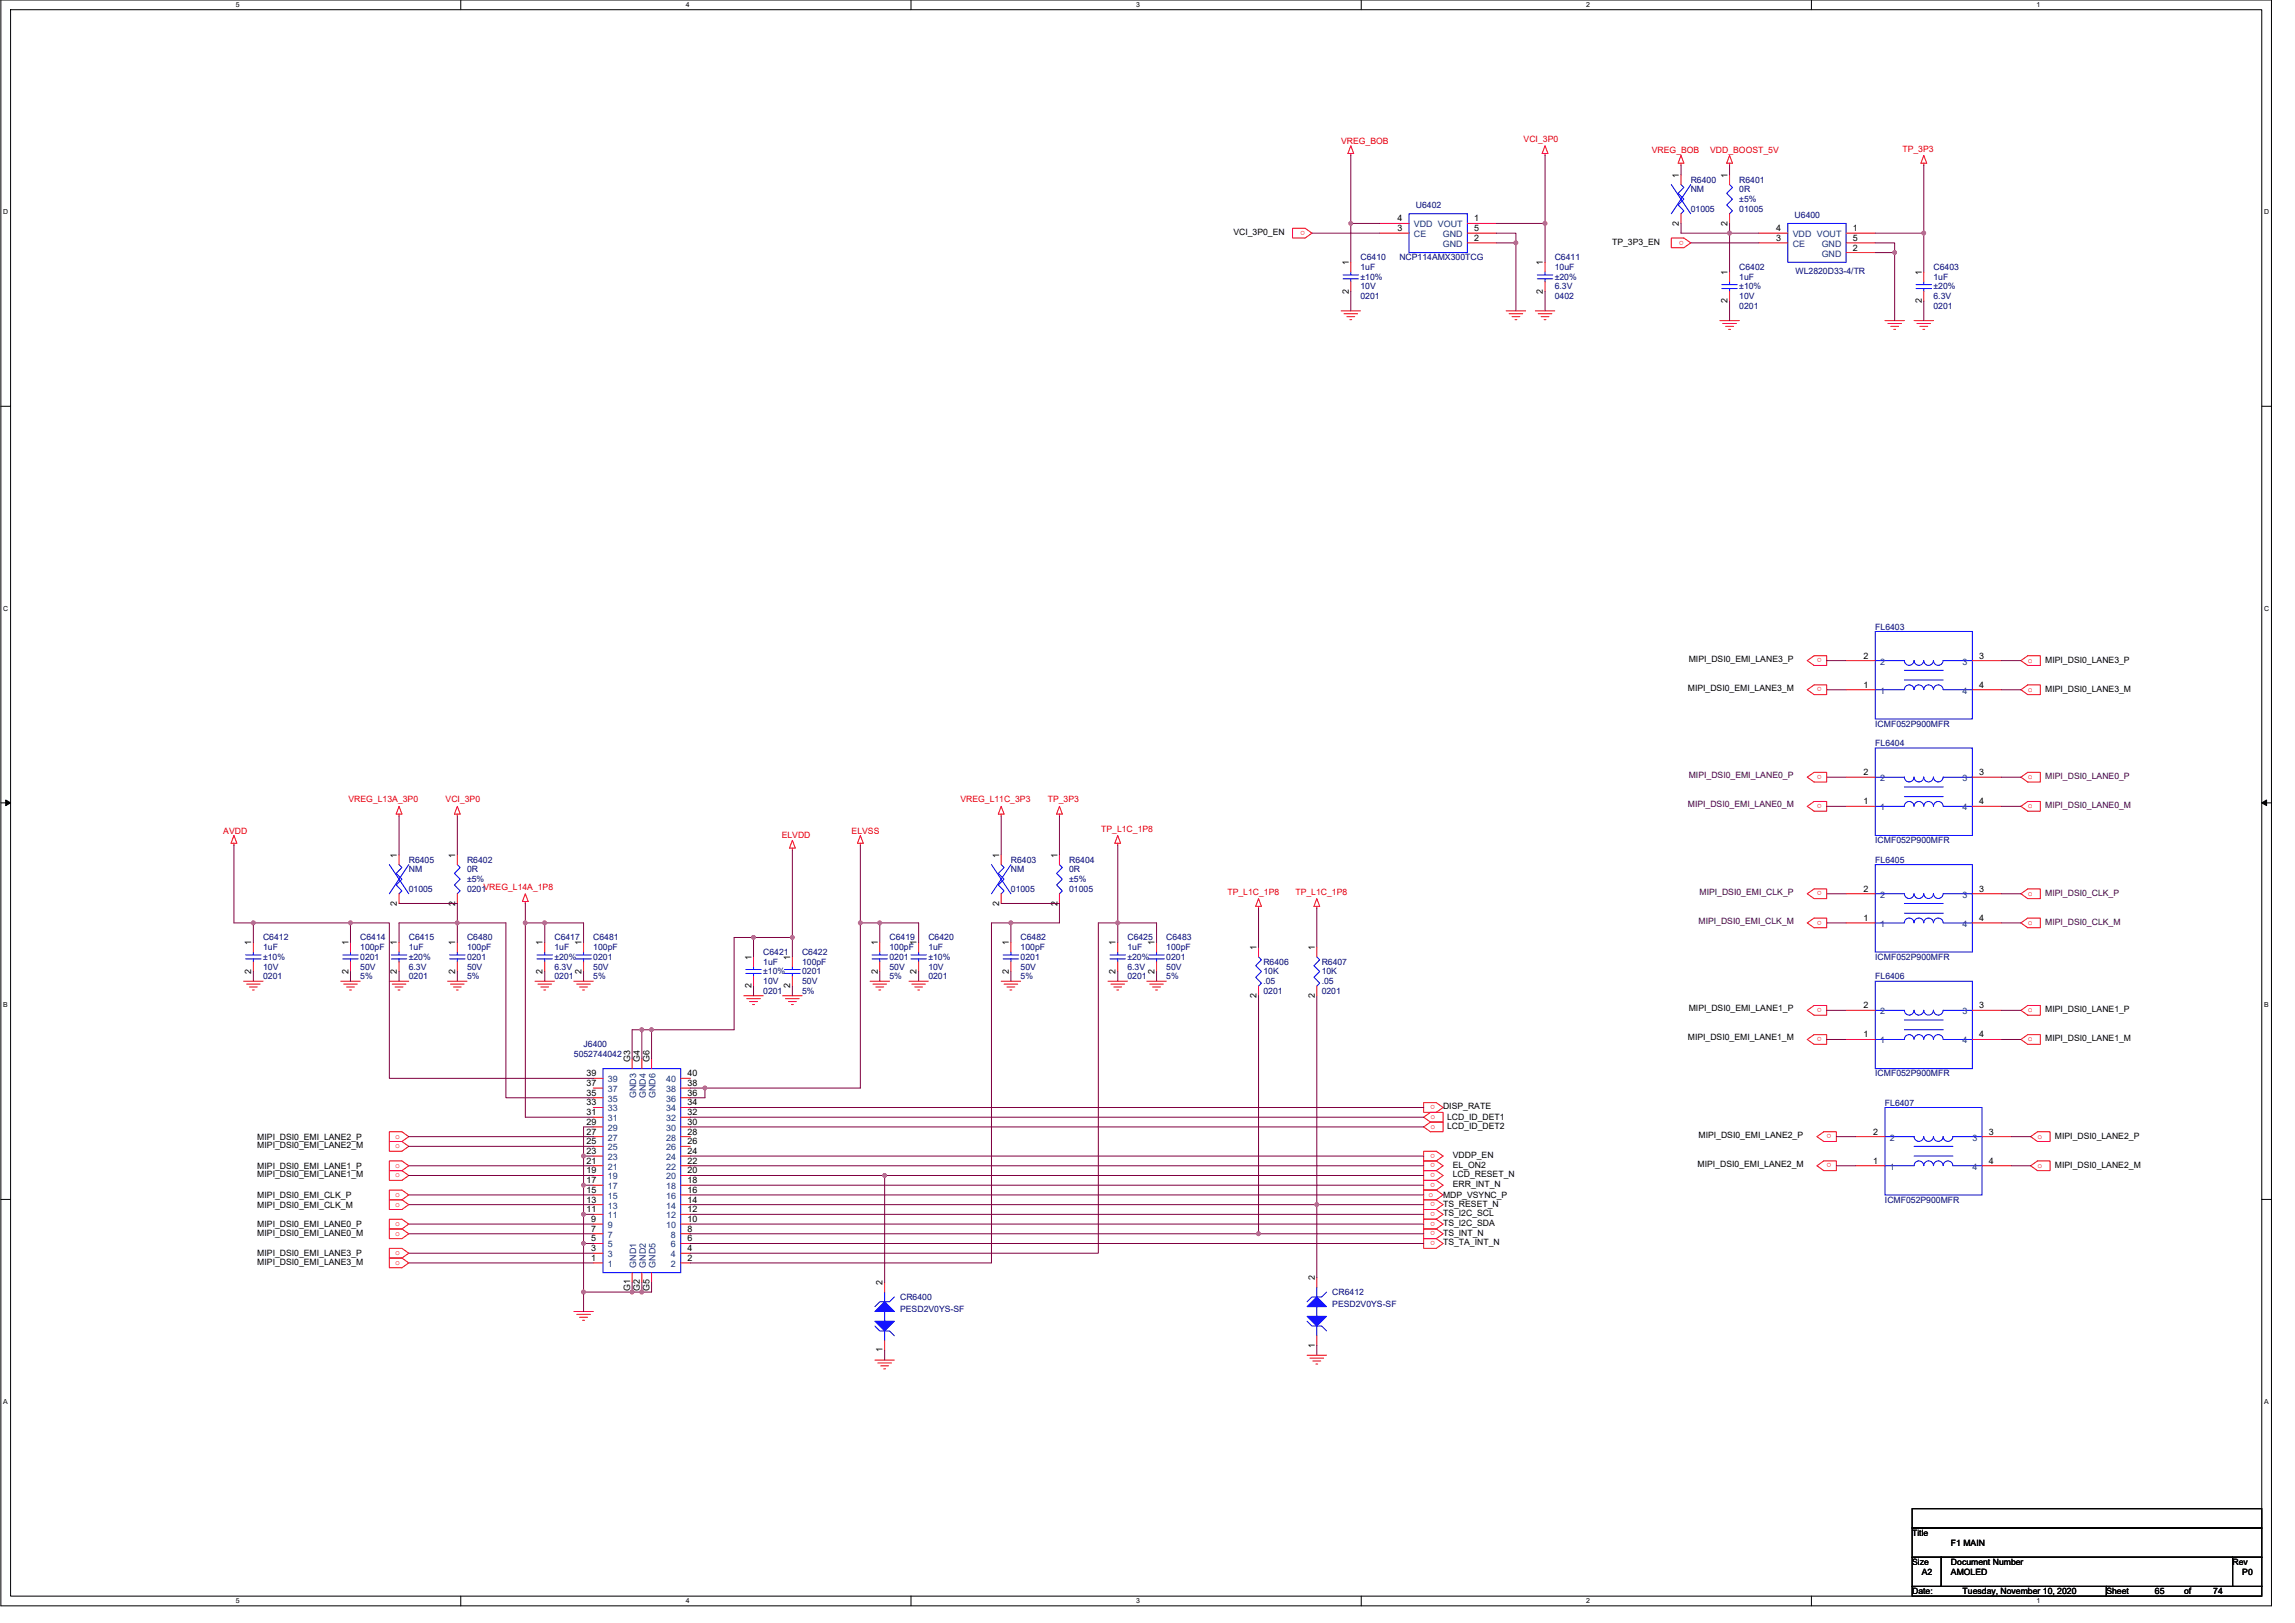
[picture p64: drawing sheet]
<svg xmlns="http://www.w3.org/2000/svg" width="420mm" height="297mm" viewBox="0 0 420 297" stroke-linecap="round" stroke-linejoin="round" font-family="sans-serif">
<defs><g id="words">
<g font-size="1.6" fill="#f00">
<text x="245.5" y="26.3">VREG_BOB</text>
<text x="278.9" y="26">VCI_3P0</text>
<text x="302.4" y="28.1">VREG_BOB</text>
<text x="313.1" y="28.1">VDD_BOOST_5V</text>
<text x="348.3" y="27.7">TP_3P3</text>
<text x="238.9" y="42.2" transform="rotate(180 238.9 42.2)">o</text>
<text x="308.3" y="44" transform="rotate(180 308.3 44)">o</text>
<text x="333.5" y="120.5" transform="rotate(180 333.5 120.5)">o</text>
<text x="333.5" y="125.8" transform="rotate(180 333.5 125.8)">o</text>
<text x="371.2" y="121.3">o</text>
<text x="371.2" y="126.6">o</text>
<text x="333.5" y="141.8" transform="rotate(180 333.5 141.8)">o</text>
<text x="371.2" y="142.6">o</text>
<text x="63.8" y="146.9">VREG_L13A_3P0</text>
<text x="81.6" y="146.9">VCI_3P0</text>
<text x="175.8" y="146.9">VREG_L11C_3P3</text>
<text x="191.8" y="146.9">TP_3P3</text>
<text x="333.5" y="147.2" transform="rotate(180 333.5 147.2)">o</text>
<text x="371.2" y="147.9">o</text>
<text x="40.9" y="152.5">AVDD</text>
<text x="143.1" y="153.4">ELVDD</text>
<text x="155.9" y="152.5">ELVSS</text>
<text x="201.6" y="152.2">TP_L1C_1P8</text>
<text x="224.7" y="163.7">TP_L1C_1P8</text>
<text x="237.2" y="163.7">TP_L1C_1P8</text>
<text x="333.5" y="163.2" transform="rotate(180 333.5 163.2)">o</text>
<text x="371.2" y="163.9">o</text>
<text x="333.5" y="168.5" transform="rotate(180 333.5 168.5)">o</text>
<text x="371.2" y="169.3">o</text>
<text x="333.5" y="184.5" transform="rotate(180 333.5 184.5)">o</text>
<text x="371.2" y="185.3">o</text>
<text x="333.5" y="189.8" transform="rotate(180 333.5 189.8)">o</text>
<text x="371.2" y="190.6">o</text>
<text x="262.8" y="202.3" transform="rotate(180 262.8 202.3)">o</text>
<text x="72.3" y="208.4">o</text>
<text x="261.9" y="204.8">o</text>
<text x="261.9" y="206.6">o</text>
<text x="335.3" y="207.6" transform="rotate(180 335.3 207.6)">o</text>
<text x="373" y="208.4">o</text>
<text x="72.3" y="213.7">o</text>
<text x="72.3" y="215.5">o</text>
<text x="72.3" y="210.2">o</text>
<text x="262.8" y="211.2" transform="rotate(180 262.8 211.2)">o</text>
<text x="262.8" y="212.9" transform="rotate(180 262.8 212.9)">o</text>
<text x="262.8" y="214.7" transform="rotate(180 262.8 214.7)">o</text>
<text x="335.3" y="212.9" transform="rotate(180 335.3 212.9)">o</text>
<text x="373" y="213.7">o</text>
<text x="72.3" y="219.1">o</text>
<text x="72.3" y="220.8">o</text>
<text x="261.5" y="219.1">o</text>
<text x="262.8" y="221.8" transform="rotate(180 262.8 221.8)">o</text>
<text x="262.8" y="220" transform="rotate(180 262.8 220)">o</text>
<text x="262.8" y="216.5" transform="rotate(180 262.8 216.5)">o</text>
<text x="72.3" y="224.4">o</text>
<text x="72.3" y="226.2">o</text>
<text x="262.8" y="223.6" transform="rotate(180 262.8 223.6)">o</text>
<text x="262.8" y="227.2" transform="rotate(180 262.8 227.2)">o</text>
<text x="262.8" y="225.4" transform="rotate(180 262.8 225.4)">o</text>
<text x="72.3" y="229.7">o</text>
<text x="72.3" y="231.5">o</text>
</g>
<g font-size="1.6">
<text x="307.4" y="32.5" transform="rotate(-90 307.4 32.5)">1</text>
<text x="316.3" y="32.5" transform="rotate(-90 316.3 32.5)">1</text>
<text x="255.8" y="40.5">4</text>
<text x="269.9" y="40.5">1</text>
<text x="307.4" y="41.3" transform="rotate(-90 307.4 41.3)">2</text>
<text x="316.3" y="41.3" transform="rotate(-90 316.3 41.3)">2</text>
<text x="225.8" y="43">VCI_3P0_EN</text>
<text x="255.8" y="42.3">3</text>
<text x="269.9" y="44.1">2</text>
<text x="269.9" y="42.3">5</text>
<text x="295.1" y="44.8">TP_3P3_EN</text>
<text x="325.2" y="44.1">3</text>
<text x="325.2" y="42.3">4</text>
<text x="339.2" y="45.8">2</text>
<text x="339.2" y="44.1">5</text>
<text x="339.2" y="42.3">1</text>
<text x="246.9" y="53.7" transform="rotate(-90 246.9 53.7)">2</text>
<text x="246.9" y="48.5" transform="rotate(-90 246.9 48.5)">1</text>
<text x="282.5" y="53.7" transform="rotate(-90 282.5 53.7)">2</text>
<text x="282.5" y="48.5" transform="rotate(-90 282.5 48.5)">1</text>
<text x="316.3" y="50.3" transform="rotate(-90 316.3 50.3)">1</text>
<text x="351.8" y="50.3" transform="rotate(-90 351.8 50.3)">1</text>
<text x="316.3" y="55.5" transform="rotate(-90 316.3 55.5)">2</text>
<text x="351.8" y="55.5" transform="rotate(-90 351.8 55.5)">2</text>
<text x="309.2" y="121.1">MIPI_DSI0_EMI_LANE3_P</text>
<text x="341.2" y="125.9">1</text>
<text x="341.2" y="120.5">2</text>
<text x="362.3" y="120.5">3</text>
<text x="362.3" y="125.9">4</text>
<text x="374.4" y="121.3">MIPI_DSI0_LANE3_P</text>
<text x="309" y="126.4">MIPI_DSI0_EMI_LANE3_M</text>
<text x="374.4" y="126.6">MIPI_DSI0_LANE3_M</text>
<text x="341.2" y="141.9">2</text>
<text x="362.3" y="141.9">3</text>
<text x="341.2" y="147.2">1</text>
<text x="362.3" y="147.2">4</text>
<text x="72.7" y="157" transform="rotate(-90 72.7 157)">1</text>
<text x="83.3" y="157" transform="rotate(-90 83.3 157)">1</text>
<text x="182.9" y="157" transform="rotate(-90 182.9 157)">1</text>
<text x="193.6" y="157" transform="rotate(-90 193.6 157)">1</text>
<text x="72.7" y="165.7" transform="rotate(-90 72.7 165.7)">2</text>
<text x="83.3" y="165.7" transform="rotate(-90 83.3 165.7)">2</text>
<text x="182.9" y="165.7" transform="rotate(-90 182.9 165.7)">2</text>
<text x="193.6" y="165.7" transform="rotate(-90 193.6 165.7)">2</text>
<text x="341.2" y="163.2">2</text>
<text x="362.3" y="163.2">3</text>
<text x="46" y="173" transform="rotate(-90 46 173)">1</text>
<text x="63.8" y="173" transform="rotate(-90 63.8 173)">1</text>
<text x="72.7" y="173" transform="rotate(-90 72.7 173)">1</text>
<text x="83.3" y="173" transform="rotate(-90 83.3 173)">1</text>
<text x="99.3" y="173" transform="rotate(-90 99.3 173)">1</text>
<text x="106.5" y="173" transform="rotate(-90 106.5 173)">1</text>
<text x="160.7" y="173" transform="rotate(-90 160.7 173)">1</text>
<text x="167.8" y="173" transform="rotate(-90 167.8 173)">1</text>
<text x="184.7" y="173" transform="rotate(-90 184.7 173)">1</text>
<text x="204.2" y="173" transform="rotate(-90 204.2 173)">1</text>
<text x="211.4" y="173" transform="rotate(-90 211.4 173)">1</text>
<text x="230" y="173.9" transform="rotate(-90 230 173.9)">1</text>
<text x="240.7" y="173.9" transform="rotate(-90 240.7 173.9)">1</text>
<text x="341.2" y="168.5">1</text>
<text x="362.3" y="168.5">4</text>
<text x="46" y="178.2" transform="rotate(-90 46 178.2)">2</text>
<text x="63.8" y="178.2" transform="rotate(-90 63.8 178.2)">2</text>
<text x="72.7" y="178.2" transform="rotate(-90 72.7 178.2)">2</text>
<text x="83.3" y="178.2" transform="rotate(-90 83.3 178.2)">2</text>
<text x="99.3" y="178.2" transform="rotate(-90 99.3 178.2)">2</text>
<text x="106.5" y="178.2" transform="rotate(-90 106.5 178.2)">2</text>
<text x="137.6" y="175.7" transform="rotate(-90 137.6 175.7)">1</text>
<text x="144.7" y="175.7" transform="rotate(-90 144.7 175.7)">1</text>
<text x="160.7" y="178.2" transform="rotate(-90 160.7 178.2)">2</text>
<text x="167.8" y="178.2" transform="rotate(-90 167.8 178.2)">2</text>
<text x="184.7" y="178.2" transform="rotate(-90 184.7 178.2)">2</text>
<text x="204.2" y="178.2" transform="rotate(-90 204.2 178.2)">2</text>
<text x="211.4" y="178.2" transform="rotate(-90 211.4 178.2)">2</text>
<text x="137.6" y="180.8" transform="rotate(-90 137.6 180.8)">2</text>
<text x="144.7" y="180.8" transform="rotate(-90 144.7 180.8)">2</text>
<text x="230" y="182.6" transform="rotate(-90 230 182.6)">2</text>
<text x="240.7" y="182.6" transform="rotate(-90 240.7 182.6)">2</text>
<text x="309.2" y="185.1">MIPI_DSI0_EMI_LANE1_P</text>
<text x="341.2" y="184.5">2</text>
<text x="362.3" y="184.5">3</text>
<text x="374.4" y="185.3">MIPI_DSI0_LANE1_P</text>
<text x="309" y="190.4">MIPI_DSI0_EMI_LANE1_M</text>
<text x="341.2" y="189.9">1</text>
<text x="362.3" y="189.9">4</text>
<text x="374.4" y="190.6">MIPI_DSI0_LANE1_M</text>
<text x="107.4" y="197">39</text>
<text x="115.3" y="194.3" transform="rotate(-90 115.3 194.3)">G3</text>
<text x="117.1" y="194.3" transform="rotate(-90 117.1 194.3)">G4</text>
<text x="118.9" y="194.3" transform="rotate(-90 118.9 194.3)">G6</text>
<text x="125.9" y="197">40</text>
<text x="107.4" y="202.3">33</text>
<text x="107.4" y="200.5">35</text>
<text x="107.4" y="198.8">37</text>
<text x="125.9" y="202.3">34</text>
<text x="125.9" y="200.5">36</text>
<text x="125.9" y="198.8">38</text>
<text x="264.2" y="203.1">DISP_RATE</text>
<text x="47.1" y="208.6">MIPI_DSI0_EMI_LANE2_P</text>
<text x="107.4" y="209.4">25</text>
<text x="107.4" y="207.6">27</text>
<text x="107.4" y="205.9">29</text>
<text x="107.4" y="204.1">31</text>
<text x="125.9" y="209.4">26</text>
<text x="125.9" y="207.6">28</text>
<text x="125.9" y="205.9">30</text>
<text x="125.9" y="204.1">32</text>
<text x="264.9" y="205">LCD_ID_DET1</text>
<text x="264.9" y="206.6">LCD_ID_DET2</text>
<text x="310.9" y="208.2">MIPI_DSI0_EMI_LANE2_P</text>
<text x="343" y="207.6">2</text>
<text x="364.1" y="207.6">3</text>
<text x="376.2" y="208.4">MIPI_DSI0_LANE2_P</text>
<text x="47.1" y="213.9">MIPI_DSI0_EMI_LANE1_P</text>
<text x="47.1" y="215.5">MIPI_DSI0_EMI_LANE1_M</text>
<text x="47.1" y="210.2">MIPI_DSI0_EMI_LANE2_M</text>
<text x="107.4" y="214.8">19</text>
<text x="107.4" y="213">21</text>
<text x="107.4" y="211.2">23</text>
<text x="125.9" y="214.8">20</text>
<text x="125.9" y="213">22</text>
<text x="125.9" y="211.2">24</text>
<text x="266" y="211.9">VDDP_EN</text>
<text x="266" y="213.7">EL_ON2</text>
<text x="266" y="215.5">LCD_RESET_N</text>
<text x="310.8" y="213.5">MIPI_DSI0_EMI_LANE2_M</text>
<text x="343" y="213">1</text>
<text x="364.1" y="213">4</text>
<text x="376.2" y="213.7">MIPI_DSI0_LANE2_M</text>
<text x="47.1" y="219.2">MIPI_DSI0_EMI_CLK_P</text>
<text x="47.1" y="221">MIPI_DSI0_EMI_CLK_M</text>
<text x="107.4" y="221.9">11</text>
<text x="107.4" y="220.1">13</text>
<text x="107.4" y="218.3">15</text>
<text x="107.4" y="216.5">17</text>
<text x="125.9" y="221.9">12</text>
<text x="125.9" y="220.1">14</text>
<text x="125.9" y="218.3">16</text>
<text x="125.9" y="216.5">18</text>
<text x="264.2" y="220.8">TS_RESET_N</text>
<text x="264.2" y="219.2">MDP_VSYNC_P</text>
<text x="266" y="217.3">ERR_INT_N</text>
<text x="47.1" y="224.6">MIPI_DSI0_EMI_LANE0_P</text>
<text x="47.1" y="226.2">MIPI_DSI0_EMI_LANE0_M</text>
<text x="108.3" y="227.2">5</text>
<text x="108.3" y="225.4">7</text>
<text x="108.3" y="223.6">9</text>
<text x="125.9" y="227.2">6</text>
<text x="125.9" y="225.4">8</text>
<text x="125.9" y="223.6">10</text>
<text x="264.2" y="224.4">TS_I2C_SDA</text>
<text x="264.2" y="222.6">TS_I2C_SCL</text>
<text x="264.2" y="227.9">TS_TA_INT_N</text>
<text x="264.2" y="226.2">TS_INT_N</text>
<text x="47.1" y="229.9">MIPI_DSI0_EMI_LANE3_P</text>
<text x="47.1" y="231.5">MIPI_DSI0_EMI_LANE3_M</text>
<text x="108.3" y="230.8">1</text>
<text x="108.3" y="229">3</text>
<text x="125.9" y="230.8">2</text>
<text x="125.9" y="229">4</text>
<text x="115.3" y="236.3" transform="rotate(-90 115.3 236.3)">G1</text>
<text x="117.1" y="236.3" transform="rotate(-90 117.1 236.3)">G2</text>
<text x="118.9" y="236.3" transform="rotate(-90 118.9 236.3)">G5</text>
<text x="161.6" y="235.2" transform="rotate(-90 161.6 235.2)">2</text>
<text x="240.7" y="234.3" transform="rotate(-90 240.7 234.3)">2</text>
<text x="161.6" y="247.5" transform="rotate(-90 161.6 247.5)">1</text>
<text x="240.7" y="246.6" transform="rotate(-90 240.7 246.6)">1</text>
<text x="350.1" y="281.1">Title</text>
<text x="350.1" y="286.4">Size</text>
<text x="357.2" y="286.4">Document Number</text>
<text x="357.2" y="282.9">F1 MAIN</text>
<text x="408.7" y="286.4">Rev</text>
<text x="350.1" y="291.8">Date:</text>
<text x="351.8" y="288.2">A2</text>
<text x="357.2" y="288.2">AMOLED</text>
<text x="359.3" y="291.8">Tuesday, November 10, 2020</text>
<text x="385.6" y="291.8">Sheet</text>
<text x="394.5" y="291.8">65</text>
<text x="399.8" y="291.8">of</text>
<text x="405.2" y="291.8">74</text>
<text x="410.5" y="288.2">P0</text>
</g>
<g font-size="1.6" fill="#000080">
<text x="309.5" y="33.4">R6400</text>
<text x="309.5" y="35.2">NM</text>
<text x="318.4" y="33.4">R6401</text>
<text x="318.4" y="35.2">0R</text>
<text x="259.2" y="38">U6402</text>
<text x="309.5" y="38.8">01005</text>
<text x="318.4" y="37">±5%</text>
<text x="318.4" y="38.8">01005</text>
<text x="328.6" y="39.8">U6400</text>
<text x="249.1" y="47.6">C6410</text>
<text x="256.2" y="47.6">NCP114AMX300TCG</text>
<text x="284.6" y="47.6">C6411</text>
<text x="249.1" y="49.4">1uF</text>
<text x="249.1" y="53">10V</text>
<text x="249.1" y="51.2">±10%</text>
<text x="284.6" y="49.4">10uF</text>
<text x="284.6" y="53">6.3V</text>
<text x="284.6" y="51.2">±20%</text>
<text x="318.4" y="49.4">C6402</text>
<text x="318.4" y="51.2">1uF</text>
<text x="318.4" y="53">±10%</text>
<text x="328.7" y="50.1">WL2820D33-4/TR</text>
<text x="354" y="49.4">C6403</text>
<text x="354" y="51.2">1uF</text>
<text x="354" y="53">±20%</text>
<text x="249.1" y="54.8">0201</text>
<text x="284.6" y="54.8">0402</text>
<text x="318.4" y="56.5">0201</text>
<text x="318.4" y="54.8">10V</text>
<text x="354" y="56.5">0201</text>
<text x="354" y="54.8">6.3V</text>
<text x="343.3" y="115.2">FL6403</text>
<text x="343.3" y="133">ICMF052P900MFR</text>
<text x="343.3" y="136.5">FL6404</text>
<text x="343.3" y="154.3">ICMF052P900MFR</text>
<text x="74.8" y="157.9">R6405</text>
<text x="74.8" y="159.7">NM</text>
<text x="85.5" y="157.9">R6402</text>
<text x="85.5" y="159.7">0R</text>
<text x="85.5" y="161.4">±5%</text>
<text x="185.1" y="157.9">R6403</text>
<text x="185.1" y="159.7">NM</text>
<text x="195.7" y="157.9">R6404</text>
<text x="195.7" y="159.7">0R</text>
<text x="195.7" y="161.4">±5%</text>
<text x="343.3" y="157.9">FL6405</text>
<text x="74.8" y="163.2">01005</text>
<text x="85.5" y="163.2">0201VREG_L14A_1P8</text>
<text x="185.1" y="163.2">01005</text>
<text x="195.7" y="163.2">01005</text>
<text x="48.2" y="172.1">C6412</text>
<text x="48.2" y="173.9">1uF</text>
<text x="65.9" y="172.1">C6414</text>
<text x="65.9" y="173.9">100pF</text>
<text x="74.8" y="172.1">C6415</text>
<text x="74.8" y="173.9">1uF</text>
<text x="85.5" y="172.1">C6480</text>
<text x="85.5" y="173.9">100pF</text>
<text x="101.5" y="172.1">C6417</text>
<text x="101.5" y="173.9">1uF</text>
<text x="108.6" y="172.1">C6481</text>
<text x="108.6" y="173.9">100pF</text>
<text x="162.8" y="172.1">C6419</text>
<text x="162.8" y="173.9">100pF</text>
<text x="170" y="172.1">C6420</text>
<text x="170" y="173.9">1uF</text>
<text x="186.8" y="172.1">C6482</text>
<text x="186.8" y="173.9">100pF</text>
<text x="206.4" y="172.1">C6425</text>
<text x="206.4" y="173.9">1uF</text>
<text x="213.5" y="172.1">C6483</text>
<text x="213.5" y="173.9">100pF</text>
<text x="48.2" y="179.2">0201</text>
<text x="48.2" y="177.4">10V</text>
<text x="48.2" y="175.7">±10%</text>
<text x="65.9" y="175.7">0201</text>
<text x="65.9" y="177.4">50V</text>
<text x="65.9" y="179.2">5%</text>
<text x="74.8" y="179.2">0201</text>
<text x="74.8" y="177.4">6.3V</text>
<text x="74.8" y="175.7">±20%</text>
<text x="85.5" y="175.7">0201</text>
<text x="85.5" y="177.4">50V</text>
<text x="85.5" y="179.2">5%</text>
<text x="101.5" y="179.2">0201</text>
<text x="101.5" y="177.4">6.3V</text>
<text x="101.5" y="175.7">±20%</text>
<text x="108.6" y="175.7">0201</text>
<text x="108.6" y="177.4">50V</text>
<text x="108.6" y="179.2">5%</text>
<text x="139.7" y="174.8">C6421</text>
<text x="139.7" y="176.6">1uF</text>
<text x="139.7" y="178.3">±10%</text>
<text x="146.8" y="174.8">C6422</text>
<text x="146.8" y="176.6">100pF</text>
<text x="146.8" y="178.3">0201</text>
<text x="162.8" y="175.7">0201</text>
<text x="162.8" y="177.4">50V</text>
<text x="162.8" y="179.2">5%</text>
<text x="170" y="179.2">0201</text>
<text x="170" y="177.4">10V</text>
<text x="170" y="175.7">±10%</text>
<text x="186.8" y="175.7">0201</text>
<text x="186.8" y="177.4">50V</text>
<text x="186.8" y="179.2">5%</text>
<text x="206.4" y="179.2">0201</text>
<text x="206.4" y="177.4">6.3V</text>
<text x="206.4" y="175.7">±20%</text>
<text x="213.5" y="175.7">0201</text>
<text x="213.5" y="177.4">50V</text>
<text x="213.5" y="179.2">5%</text>
<text x="231.3" y="176.6">R6406</text>
<text x="231.3" y="178.3">10K</text>
<text x="242" y="176.6">R6407</text>
<text x="242" y="178.3">10K</text>
<text x="343.3" y="175.7">ICMF052P900MFR</text>
<text x="343.3" y="179.2">FL6406</text>
<text x="139.7" y="181.9">0201</text>
<text x="139.7" y="180.1">10V</text>
<text x="146.8" y="180.1">50V</text>
<text x="146.8" y="181.9">5%</text>
<text x="231.3" y="180.1">.05</text>
<text x="231.3" y="181.9">0201</text>
<text x="242" y="180.1">.05</text>
<text x="242" y="181.9">0201</text>
<text x="106.8" y="191.7">J6400</text>
<text x="105.1" y="193.4">5052744042</text>
<text x="343.3" y="197">ICMF052P900MFR</text>
<text x="345.1" y="202.3">FL6407</text>
<text x="345.1" y="220.1">ICMF052P900MFR</text>
<text x="164.8" y="237.9">CR6400</text>
<text x="243.9" y="237">CR6412</text>
<text x="243.9" y="239.1">PESD2V0YS-SF</text>
<text x="164.8" y="240">PESD2V0YS-SF</text>
</g>
<g font-size="1.6" fill="#004080">
<text x="258.9" y="41.6">VDD VOUT</text>
<text x="258.9" y="43.4">CE</text>
<text x="264.2" y="45.2">GND</text>
<text x="264.2" y="43.4">GND</text>
<text x="328.2" y="45.2">CE</text>
<text x="328.2" y="43.4">VDD VOUT</text>
<text x="333.5" y="46.9">GND</text>
<text x="333.5" y="45.2">GND</text>
<text x="344.2" y="121.6">2</text>
<text x="359.3" y="121.6">3</text>
<text x="344.2" y="127">1</text>
<text x="359.3" y="127">4</text>
<text x="344.2" y="143">2</text>
<text x="359.3" y="143">3</text>
<text x="344.2" y="148.3">1</text>
<text x="359.3" y="148.3">4</text>
<text x="344.2" y="164.3">2</text>
<text x="359.3" y="164.3">3</text>
<text x="344.2" y="169.6">1</text>
<text x="359.3" y="169.6">4</text>
<text x="344.2" y="185.6">2</text>
<text x="359.3" y="185.6">3</text>
<text x="344.2" y="191">1</text>
<text x="359.3" y="191">4</text>
<text x="111.3" y="203.4">33</text>
<text x="111.3" y="201.6">35</text>
<text x="111.3" y="199.9">37</text>
<text x="111.3" y="198.1">39</text>
<text x="116.5" y="201" transform="rotate(-90 116.5 201)">GND3</text>
<text x="118.2" y="201" transform="rotate(-90 118.2 201)">GND4</text>
<text x="120" y="201" transform="rotate(-90 120 201)">GND6</text>
<text x="122" y="203.4">34</text>
<text x="122" y="201.6">36</text>
<text x="122" y="199.9">38</text>
<text x="122" y="198.1">40</text>
<text x="111.3" y="208.7">27</text>
<text x="111.3" y="207">29</text>
<text x="111.3" y="205.2">31</text>
<text x="122" y="208.7">28</text>
<text x="122" y="207">30</text>
<text x="122" y="205.2">32</text>
<text x="346" y="208.7">2</text>
<text x="361.1" y="208.7">3</text>
<text x="111.3" y="215.9">19</text>
<text x="111.3" y="214.1">21</text>
<text x="111.3" y="212.3">23</text>
<text x="111.3" y="210.5">25</text>
<text x="122" y="215.9">20</text>
<text x="122" y="214.1">22</text>
<text x="122" y="212.3">24</text>
<text x="122" y="210.5">26</text>
<text x="346" y="214.1">1</text>
<text x="361.1" y="214.1">4</text>
<text x="111.3" y="221.2">13</text>
<text x="111.3" y="219.4">15</text>
<text x="111.3" y="217.6">17</text>
<text x="122" y="221.2">14</text>
<text x="122" y="219.4">16</text>
<text x="122" y="217.6">18</text>
<text x="111.3" y="226.5">7</text>
<text x="111.3" y="224.7">9</text>
<text x="111.3" y="223">11</text>
<text x="122" y="224.7">10</text>
<text x="122" y="223">12</text>
<text x="122.8" y="226.5">8</text>
<text x="111.3" y="231.9">1</text>
<text x="111.3" y="230.1">3</text>
<text x="111.3" y="228.3">5</text>
<text x="116.5" y="232" transform="rotate(-90 116.5 232)">GND1</text>
<text x="118.2" y="232" transform="rotate(-90 118.2 232)">GND2</text>
<text x="120" y="232" transform="rotate(-90 120 232)">GND5</text>
<text x="122.8" y="231.9">2</text>
<text x="122.8" y="230.1">4</text>
<text x="122.8" y="228.3">6</text>
</g>
<g font-size="1.6" fill="#400040">
<text x="309.2" y="142.4">MIPI_DSI0_EMI_LANE0_P</text>
<text x="374.4" y="142.6">MIPI_DSI0_LANE0_P</text>
<text x="309" y="147.7">MIPI_DSI0_EMI_LANE0_M</text>
<text x="374.4" y="147.9">MIPI_DSI0_LANE0_M</text>
<text x="311.1" y="163.7">MIPI_DSI0_EMI_CLK_P</text>
<text x="374.4" y="163.9">MIPI_DSI0_CLK_P</text>
<text x="310.9" y="169.1">MIPI_DSI0_EMI_CLK_M</text>
<text x="374.4" y="169.3">MIPI_DSI0_CLK_M</text>
</g>
<g font-size="1.3">
<text x="43.1" y="1.3">5</text>
<text x="125.6" y="1.3">4</text>
<text x="208" y="1.3">3</text>
<text x="290.4" y="1.3">2</text>
<text x="372.8" y="1.3">1</text>
<text x=".6" y="39.2">D</text>
<text x="414.5" y="39.2">D</text>
<text x=".6" y="111.8">C</text>
<text x="414.5" y="111.8">C</text>
<text x=".6" y="184.4">B</text>
<text x="414.5" y="184.4">B</text>
<text x=".6" y="256.9">A</text>
<text x="414.5" y="256.9">A</text>
<text x="43.1" y="293.5">5</text>
<text x="125.6" y="293.5">4</text>
<text x="208" y="293.5">3</text>
<text x="290.4" y="293.5">2</text>
<text x="372.8" y="293.5">1</text>
</g>
</g></defs>
<path d="M.2 0h415.7v293.9h-415.7zM1.9 1.8h412.2v290.3h-412.2z" fill="none" stroke="#000" stroke-width=".18"/>
<g fill="#fff">
<path d="M43.1 .2h.7v1.4h-.7z"/>
<path d="M43.1 292.3h.7v1.4h-.7z"/>
</g>
<path d="M84.4 0v1.8M84.4 292.1v1.8" fill="none" stroke="#000" stroke-width=".18"/>
<g fill="#fff">
<path d="M125.6 .2h.7v1.4h-.7z"/>
<path d="M125.6 292.3h.7v1.4h-.7z"/>
</g>
<path d="M166.8 0v1.8M166.8 292.1v1.8" fill="none" stroke="#000" stroke-width=".18"/>
<g fill="#fff">
<path d="M208 .2h.7v1.4h-.7z"/>
<path d="M208 292.3h.7v1.4h-.7z"/>
</g>
<path d="M249.2 0v1.8M249.2 292.1v1.8" fill="none" stroke="#000" stroke-width=".18"/>
<g fill="#fff">
<path d="M290.4 .2h.7v1.4h-.7z"/>
<path d="M290.4 292.3h.7v1.4h-.7z"/>
</g>
<path d="M331.6 0v1.8M331.6 292.1v1.8" fill="none" stroke="#000" stroke-width=".18"/>
<g fill="#fff">
<path d="M372.8 .2h.7v1.4h-.7z"/>
<path d="M372.8 292.3h.7v1.4h-.7z"/>
<path d="M.6 38.1h.9v1.4h-.9z"/>
<path d="M414.5 38.1h.9v1.4h-.9z"/>
<path d="M.6 110.6h.9v1.5h-.9z"/>
<path d="M414.5 110.6h.9v1.5h-.9z"/>
</g>
<path d="M.2 74.4h1.7M414.1 74.4h1.8" fill="none" stroke="#000" stroke-width=".18"/>
<g fill="#fff">
<path d="M.6 183.2h.8v1.4h-.8z"/>
<path d="M414.5 183.2h.9v1.4h-.9z"/>
</g>
<path d="M.2 146.9h1.7M414.1 146.9h1.8" fill="none" stroke="#000" stroke-width=".18"/>
<path d="M1 146.4l.9 .5-.9 .5zM414.1 146.9l.9-.5v1z" fill="#000" stroke="#000" stroke-width=".18"/>
<g fill="#fff">
<path d="M.6 255.8h.8v1.4h-.8z"/>
<path d="M414.5 255.8h.9v1.4h-.9z"/>
</g>
<path d="M.2 219.5h1.7M414.1 219.5h1.8M350.1 276.1h64v3.6h-64zM350.1 279.7h64v5.3h-64zM350.1 285h5.3v5.3h-5.3zM350.1 290.3h35.5v1.8h-35.5zM355.4 285h53.3v5.3h-53.3zM385.6 290.3h28.5v1.8h-28.5zM408.7 285h5.4v5.3h-5.4z" fill="none" stroke="#000" stroke-width=".18"/>
<g fill="none" stroke="#f00" stroke-width=".18">
<path d="M247.3 26.7l.5 1.4h-1zM247.3 28.1v.3M282.9 28.1v.3M282.9 26.7l.5 1.4h-1.1zM307.8 28.4l.5 1.5h-1.1zM307.8 29.9v.3M307.8 32v1.8M307.8 39.1v1.8M316.6 28.4l.6 1.5h-1.1zM316.6 29.9v.3M316.6 32v1.8M316.6 39.1v1.8"/>
<path d="M352.2 29.9v.3M352.2 28.4l.5 1.5h-1zM236.6 41.8h2.3l1.3 .9-1.3 .9h-2.3zM245.5 56.9h3.6M246.1 57.4h2.4M246.6 58h1.4M247.1 58.5h.4M247.3 48v1.8M247.3 51.6v1.7M252.6 42.7h5.4M252.6 40.9h5.4M268.6 40.9h5.4"/>
<path d="M268.6 44.4h5.4M268.6 42.7h5.4M275.7 56.9h3.6M276.3 57.4h2.5M276.8 58h1.4M277.4 58.5h.3M281.1 56.9h3.5M281.6 57.4h2.5M282.1 58h1.5M282.7 58.5h.3M282.9 48v1.8M282.9 51.6v1.7"/>
<path d="M306 43.6h2.3l1.2 .8-1.2 .9h-2.3zM314.9 58.7h3.5M315.4 59.2h2.5M315.9 59.7h1.5M316.6 49.8v1.8M316.6 53.3v1.8M322 44.4h5.3M322 42.7h5.3M338 42.7h5.3M338 46.2h5.3M338 44.4h5.3M345.1 58.7h3.5"/>
<path d="M345.6 59.2h2.5M346.1 59.7h1.5M350.4 58.7h3.6M351 59.2h2.5M351.5 59.7h1.4M352.2 49.8v1.8M352.2 53.3v1.8M316.5 60.3h.3M346.7 60.3h.3M352 60.3h.4M330.9 120.9l1.2-.9h2.3v1.8h-2.3zM330.9 126.2l1.2-.9h2.3v1.8h-2.3z"/>
<path d="M338 126.2h5.3M338 120.9h5.3M361.1 120.9h5.3M361.1 126.2h5.3M370 126.2l1.2-.9h2.3v1.8h-2.3zM370 120.9l1.2-.9h2.3v1.8h-2.3zM42.8 152.9l.6 1.4h-1.1zM42.8 154.3v.4M73.1 156.5v1.7M73.1 147.6l.5 1.4h-1.1zM73.1 149v.4M83.7 147.6l.6 1.4h-1.1z"/>
<path d="M83.7 149v.4M83.7 156.5v1.7M145.1 153.8l.5 1.4h-1.1zM145.1 155.2v.4M157.5 152.9l.5 1.4h-1zM157.5 154.3v.4M183.3 147.6l.5 1.4h-1zM183.3 149v.4M183.3 156.5v1.7M194 147.6l.5 1.4h-1.1zM194 149v.4M194 156.5v1.7"/>
<path d="M204.6 152.9l.6 1.4h-1.1zM204.6 154.3v.4M330.9 147.6l1.2-.9h2.3v1.8h-2.3zM330.9 142.2l1.2-.8h2.3v1.7h-2.3zM338 147.6h5.3M338 142.2h5.3M361.1 142.2h5.3M361.1 147.6h5.3M370 147.6l1.2-.9h2.3v1.8h-2.3zM370 142.2l1.2-.8h2.3v1.7h-2.3zM44.6 179.6h3.6M46.4 172.5v1.7"/>
<path d="M46.4 176v1.8M62.4 179.6h3.5M64.2 172.5v1.7M64.2 176v1.8M71.3 179.6h3.5M73.1 163.6v1.8M73.1 172.5v1.7M73.1 176v1.8M81.9 179.6h3.6M83.7 163.6v1.8M83.7 172.5v1.7M83.7 176v1.8"/>
<path d="M96.2 163.6l.5 1.4h-1.1zM96.2 165v.4M97.9 179.6h3.6M99.7 172.5v1.7M99.7 176v1.8M105.1 179.6h3.5M106.8 172.5v1.7M106.8 176v1.8M138 175.1v1.8M138 178.7v1.8M145.1 175.1v1.8M145.1 178.7v1.8"/>
<path d="M159.3 179.6h3.5M161.1 172.5v1.7M161.1 176v1.8M166.4 179.6h3.6M168.2 172.5v1.7M168.2 176v1.8M183.3 163.6v1.8M183.3 179.6h3.5M185.1 172.5v1.7M185.1 176v1.8M194 163.6v1.8M202.9 179.6h3.5"/>
<path d="M204.6 172.5v1.7M204.6 176v1.8M210 179.6h3.5M211.7 172.5v1.7M211.7 176v1.8M230.4 164.5l.5 1.4h-1zM230.4 165.9v.3M230.4 173.4v1.7M241.1 164.5l.5 1.4h-1.1zM241.1 165.9v.3M241.1 173.4v1.7M330.9 163.6l1.2-.9h2.3v1.8h-2.3z"/>
<path d="M330.9 168.9l1.2-.9h2.3v1.8h-2.3zM338 168.9h5.3M338 163.6h5.3M361.1 163.6h5.3M361.1 168.9h5.3M370 163.6l1.2-.9h2.3v1.8h-2.3zM370 168.9l1.2-.9h2.3v1.8h-2.3zM45.1 180.1h2.5M45.7 180.6h1.4M46.2 181.2h.4M62.9 180.1h2.5M63.4 180.6h1.5"/>
<path d="M64 181.2h.3M71.8 180.1h2.5M72.3 180.6h1.5M72.9 181.2h.3M82.5 180.1h2.5M83 180.6h1.4M83.6 181.2h.3M98.5 180.1h2.5M99 180.6h1.4M99.6 181.2h.3M105.6 180.1h2.5M106.1 180.6h1.5"/>
<path d="M106.7 181.2h.3M108.6 199.1h1.8M108.6 197.4h1.8M115.7 193.8v1.8M117.5 193.8v1.8M119.3 193.8v1.8M124.6 199.1h1.8M124.6 197.4h1.8M136.2 182.2h3.5M136.7 182.8h2.5M137.2 183.3h1.5M137.8 183.9h.3"/>
<path d="M143.3 182.2h3.5M143.8 182.8h2.5M144.3 183.3h1.5M144.9 183.9h.3M159.8 180.1h2.5M160.3 180.6h1.5M160.9 181.2h.3M166.9 180.1h2.5M167.5 180.6h1.4M168 181.2h.3M183.8 180.1h2.5M184.4 180.6h1.4"/>
<path d="M184.9 181.2h.3M203.4 180.1h2.5M203.9 180.6h1.4M204.5 181.2h.3M210.5 180.1h2.5M211 180.6h1.5M211.6 181.2h.3M230.4 180.5v1.7M241.1 180.5v1.7M330.9 184.9l1.2-.9h2.3v1.8h-2.3zM330.9 190.2l1.2-.8h2.3v1.7h-2.3zM338 190.2h5.3"/>
<path d="M338 184.9h5.3M361.1 184.9h5.3M361.1 190.2h5.3M370 184.9l1.2-.9h2.3v1.8h-2.3zM370 190.2l1.2-.8h2.3v1.7h-2.3zM71.3 212.5h2.3l1.2 .9-1.2 .8h-2.3zM71.3 214.2h2.3l1.2 .9-1.2 .9h-2.3zM71.3 217.8h2.3l1.2 .9-1.2 .9h-2.3zM71.3 219.6h2.3l1.2 .9-1.2 .9h-2.3zM71.3 207.1h2.3l1.2 .9-1.2 .9h-2.3zM71.3 208.9h2.3l1.2 .9-1.2 .9h-2.3zM108.6 218.7h1.8"/>
<path d="M108.6 216.9h1.8M108.6 215.1h1.8M108.6 213.4h1.8M108.6 211.6h1.8M108.6 209.8h1.8M108.6 208h1.8M108.6 206.2h1.8M108.6 204.5h1.8M108.6 202.7h1.8M108.6 200.9h1.8M124.6 218.7h1.8M124.6 216.9h1.8"/>
<path d="M124.6 215.1h1.8M124.6 213.4h1.8M124.6 211.6h1.8M124.6 209.8h1.8M124.6 208h1.8M124.6 206.2h1.8M124.6 204.5h1.8M124.6 202.7h1.8M124.6 200.9h1.8M260.6 204.5l1.3-.9h2.3v1.8h-2.3zM260.6 206.2l1.3-.8h2.3v1.7h-2.3zM260.6 210.7h2.3l1.3 .9-1.3 .9h-2.3z"/>
<path d="M260.6 201.8h2.3l1.3 .9-1.3 .9h-2.3zM262.9 219.6l1.3 .9-1.3 .9M262.9 212.5l1.3 .9-1.3 .8M262.9 214.2l1.3 .9-1.3 .9M262.9 216l1.3 .9-1.3 .9M262.9 217.8l1.3 .9-1.3 .9M262.9 219.6h-2.3v1.8h2.3M262.9 212.5h-2.3v1.7h2.3M262.9 214.2h-2.3v1.8h2.3M262.9 216h-2.3v1.8h2.3M262.9 217.8h-2.3v1.8h2.3M332.6 213.4l1.3-.9h2.3v1.7h-2.3z"/>
<path d="M332.6 208l1.3-.9h2.3v1.8h-2.3zM339.8 213.4h5.3M339.8 208h5.3M362.9 208h5.3M362.9 213.4h5.3M371.8 213.4l1.2-.9h2.3v1.7h-2.3zM371.8 208l1.2-.9h2.3v1.8h-2.3zM71.3 223.1h2.3l1.2 .9-1.2 .9h-2.3zM71.3 224.9h2.3l1.2 .9-1.2 .9h-2.3zM71.3 228.5h2.3l1.2 .9-1.2 .9h-2.3zM71.3 230.3h2.3l1.2 .8-1.2 .9h-2.3zM108.6 231.1h1.8"/>
<path d="M108.6 229.4h1.8M108.6 227.6h1.8M108.6 225.8h1.8M108.6 224h1.8M108.6 222.2h1.8M108.6 220.5h1.8M115.7 232.9v1.8M117.5 232.9v1.8M119.3 232.9v1.8M124.6 231.1h1.8M124.6 229.4h1.8M124.6 227.6h1.8"/>
<path d="M124.6 225.8h1.8M124.6 224h1.8M124.6 222.2h1.8M124.6 220.5h1.8M162 234.7v1.8M241.1 233.8v1.8M260.6 226.7h2.3l1.3 .9-1.3 .9h-2.3zM262.9 223.1l1.3 .9-1.3 .9M262.9 221.4l1.3 .8-1.3 .9M262.9 224.9l1.3 .9-1.3 .9M262.9 223.1h-2.3v1.8h2.3M262.9 221.4h-2.3v1.7h2.3"/>
<path d="M262.9 224.9h-2.3v1.8h2.3M105.1 240h3.5M105.6 240.6h2.5M106.1 241.1h1.5M106.7 241.6h.3M160.2 248.9h3.5M160.7 249.4h2.5M161.2 250h1.5M161.8 250.5h.3M162 245.4v1.7M239.3 248h3.6M239.8 248.6h2.5"/>
<path d="M240.4 249.1h1.4M240.9 249.6h.3M241.1 244.5v1.8"/>
</g>
<g fill="none" stroke="#00f" stroke-width=".18">
<path d="M258 39.1h10.6v7.1h-10.6zM306 33.8l3.5 5.3M307.8 33.8l.5 .5-1.1 1.1 1.1 1-1.1 1.1 1.1 1.1-.5 .5M309.5 33.8l-3.5 5.3M316.6 33.8l.6 .5-1.1 1.1 1.1 1-1.1 1.1 1.1 1.1-.6 .5M245.9 50.3h2.8M245.9 51h2.8M247.3 49.8v.5M247.3 51v.6M281.4 50.3h2.9M281.4 51h2.9M282.9 49.8v.5"/>
<path d="M282.9 51v.6M315.2 52.1h2.9M315.2 52.8h2.9M316.6 51.6v.5M316.6 52.8v.5M327.3 40.9h10.7v7.1h-10.7zM350.8 52.1h2.8M350.8 52.8h2.8M352.2 51.6v.5M352.2 52.8v.5M343.3 115.6h17.8v16h-17.8zM343.3 136.9h17.8v16h-17.8z"/>
<path d="M343.3 120.9h5.3M348.6 120.9a.89 .89 0 0 0 .9 .9 .89 .89 0 0 0 .9-.9 .88 .88 0 0 0 .9 .9 .88 .88 0 0 0 .9-.9 .89 .89 0 0 0 .9 .9 .89 .89 0 0 0 .9-.9 .89 .89 0 0 0 .8 .9 .89 .89 0 0 0 .9-.9M348.6 122.7h7.2M348.6 124.5h7.2M355.7 126.2a.88 .88 0 0 0-.8-.9 .88 .88 0 0 0-.9 .9 .89 .89 0 0 0-.9-.9 .89 .89 0 0 0-.9 .9 .89 .89 0 0 0-.9-.9 .89 .89 0 0 0-.9 .9 .89 .89 0 0 0-.9-.9 .89 .89 0 0 0-.9 .9h-5.3M355.8 120.9h5.3M355.8 126.2h5.3M71.3 158.2l3.5 5.4M73.1 158.2l.5 .6-1.1 1.1 1.1 1-1.1 1.1 1.1 1-.5 .6M74.8 158.2l-3.5 5.4M83.7 158.2l.6 .6-1.1 1.1 1.1 1-1.1 1.1 1.1 1-.6 .6M181.5 158.2l3.6 5.4"/>
<path d="M183.3 158.2l.5 .6-1 1.1 1 1-1 1.1 1 1-.5 .6M185.1 158.2l-3.6 5.4M194 158.2l.5 .6-1.1 1.1 1.1 1-1.1 1.1 1.1 1-.5 .6M343.3 158.2h17.8v16h-17.8zM343.3 142.2h5.3M348.6 142.2a.89 .89 0 0 0 .9 .9 .89 .89 0 0 0 .9-.9 .88 .88 0 0 0 .9 .9 .88 .88 0 0 0 .9-.9 .89 .89 0 0 0 .9 .9 .89 .89 0 0 0 .9-.9 .89 .89 0 0 0 .8 .9 .89 .89 0 0 0 .9-.9M348.6 144h7.2M348.6 145.8h7.2M355.7 147.6a.88 .88 0 0 0-.8-.9 .88 .88 0 0 0-.9 .9 .89 .89 0 0 0-.9-.9 .89 .89 0 0 0-.9 .9 .89 .89 0 0 0-.9-.9 .89 .89 0 0 0-.9 .9 .89 .89 0 0 0-.9-.9 .89 .89 0 0 0-.9 .9h-5.3M355.8 142.2h5.3M355.8 147.6h5.3M45 174.8h2.8"/>
<path d="M45 175.5h2.8M46.4 174.2v.6M46.4 175.5v.5M62.7 174.8h2.9M62.7 175.5h2.9M64.2 174.2v.6M64.2 175.5v.5M71.6 174.8h2.9M71.6 175.5h2.9M73.1 174.2v.6M73.1 175.5v.5M82.3 174.8h2.8"/>
<path d="M82.3 175.5h2.8M83.7 174.2v.6M83.7 175.5v.5M98.3 174.8h2.8M98.3 175.5h2.8M99.7 174.2v.6M99.7 175.5v.5M105.4 174.8h2.9M105.4 175.5h2.9M106.8 174.2v.6M106.8 175.5v.5M136.5 177.4h2.9"/>
<path d="M136.5 178.2h2.9M138 176.9v.5M138 178.2v.5M143.6 177.4h2.9M143.6 178.2h2.9M145.1 176.9v.5M145.1 178.2v.5M159.6 174.8h2.9M159.6 175.5h2.9M161.1 174.2v.6M161.1 175.5v.5M166.8 174.8h2.8"/>
<path d="M166.8 175.5h2.8M168.2 174.2v.6M168.2 175.5v.5M183.7 174.8h2.8M183.7 175.5h2.8M185.1 174.2v.6M185.1 175.5v.5M203.2 174.8h2.8M203.2 175.5h2.8M204.6 174.2v.6M204.6 175.5v.5M210.3 174.8h2.9"/>
<path d="M210.3 175.5h2.9M211.7 174.2v.6M211.7 175.5v.5M230.4 175.1l.5 .6-1 1 1 1.1-1 1.1 1 1-.5 .6M241.1 175.1l.5 .6-1.1 1 1.1 1.1-1.1 1.1 1.1 1-.5 .6M343.3 179.6h17.8v16h-17.8zM343.3 163.6h5.3M348.6 163.6a.89 .89 0 0 0 .9 .8 .89 .89 0 0 0 .9-.8 .88 .88 0 0 0 .9 .8 .88 .88 0 0 0 .9-.8 .89 .89 0 0 0 .9 .8 .89 .89 0 0 0 .9-.8 .89 .89 0 0 0 .8 .8 .89 .89 0 0 0 .9-.8M348.6 165.4h7.2M348.6 167.1h7.2M355.7 168.9a.88 .88 0 0 0-.8-.9 .88 .88 0 0 0-.9 .9 .89 .89 0 0 0-.9-.9 .89 .89 0 0 0-.9 .9 .89 .89 0 0 0-.9-.9 .89 .89 0 0 0-.9 .9 .89 .89 0 0 0-.9-.9 .89 .89 0 0 0-.9 .9h-5.3M355.8 163.6h5.3"/>
<path d="M355.8 168.9h5.3M110.4 195.6h14.2v37.3h-14.2zM343.3 190.2h5.3M348.6 186.7h7.2M348.6 188.5h7.2M348.6 190.2a.89 .89 0 0 1 .9-.8 .89 .89 0 0 1 .9 .8 .89 .89 0 0 1 .9-.8 .89 .89 0 0 1 .9 .8 .89 .89 0 0 1 .9-.8 .89 .89 0 0 1 .9 .8 .88 .88 0 0 1 .9-.8 .88 .88 0 0 1 .8 .8M355.7 184.9a.89 .89 0 0 1-.9 .9 .89 .89 0 0 1-.8-.9 .89 .89 0 0 1-.9 .9 .89 .89 0 0 1-.9-.9 .88 .88 0 0 1-.9 .9 .88 .88 0 0 1-.9-.9 .89 .89 0 0 1-.9 .9 .89 .89 0 0 1-.9-.9h-5.3M355.8 184.9h5.3M355.8 190.2h5.3M345.1 202.7h17.8v16h-17.8zM345.1 213.4h5.3M350.4 209.8h7.1"/>
<path d="M350.4 211.6h7.1M350.4 213.3a.89 .89 0 0 1 .9-.8 .89 .89 0 0 1 .9 .8 .88 .88 0 0 1 .9-.8 .88 .88 0 0 1 .9 .8 .89 .89 0 0 1 .8-.8 .89 .89 0 0 1 .9 .8M355.7 208a.89 .89 0 0 1-.9 .9 .89 .89 0 0 1-.8-.9 .88 .88 0 0 1-.9 .9 .88 .88 0 0 1-.9-.9 .89 .89 0 0 1-.9 .9 .89 .89 0 0 1-.9-.9h-5.3M355.8 213.3a.88 .88 0 0 1 .8-.8 .88 .88 0 0 1 .9 .8M357.5 208a.88 .88 0 0 1-.9 .9 .88 .88 0 0 1-.8-.9M357.5 208h5.4M357.5 213.4h5.4M162 236.5v1.8M163.7 237.4l-.9 .9h-1.7l-.9 .8M241.1 239.1v1.8M241.1 235.6v1.8M242.9 236.5l-.9 .9h-1.8l-.9 .9"/>
<path d="M160.2 242.7l.9 .9h1.7l.9 .9M162 243.6v1.8M162 240v1.8M239.3 241.8l.9 .9h1.8l.9 .9M241.1 242.7v1.8"/>
</g>
<g fill="#00f" stroke="#00f" stroke-width=".18">
<path d="M160.2 241.8h3.5l-1.7 1.8z" fill-rule="evenodd"/>
<path d="M160.2 240l1.8-1.7 1.7 1.7z" fill-rule="evenodd"/>
<path d="M239.3 240.9h3.6l-1.8 1.8z" fill-rule="evenodd"/>
<path d="M239.3 239.1l1.8-1.7 1.8 1.7z" fill-rule="evenodd"/>
</g>
<g fill="none" stroke="#800040" stroke-width=".18">
<path d="M247.3 28.4v12.5M282.9 28.4v12.5M307.8 30.2v1.8M316.6 30.2v1.8M352.2 30.2v19.6M240.2 42.7h12.4M247.3 40.9h5.3M247.3 40.9v7.1M247.3 53.3v3.6M274 40.9h8.9M274 42.7h3.5v1.7M274 44.4h3.5"/>
<path d="M277.5 44.4v12.5M282.9 40.9v7.1M282.9 53.3v3.6M307.8 40.9v1.8h14.2M309.5 44.4h12.5M316.6 40.9v8.9M316.6 55.1v3.6M343.3 42.7h8.9M343.3 44.5h3.6v1.7M343.3 46.2h3.6M346.9 46.2v12.5M352.2 55.1v3.6"/>
<path d="M334.4 126.2h3.6M334.4 120.9h3.6M366.4 126.2h3.6M366.4 120.9h3.6M42.8 154.7v14.2h3.6M73.1 149.4v7.1M83.7 149.4v7.1M145.1 155.6v16M157.5 154.7v14.2M183.3 149.4v7.1M194 149.4v7.1M204.6 154.7v14.2"/>
<path d="M334.4 142.2h3.6M334.4 147.6h3.6M366.4 142.2h3.6M366.4 147.6h3.6M46.4 168.9v3.6M46.4 177.8v1.8M46.4 168.9h17.8M64.2 168.9h7.1v28.5h37.3M64.2 177.8v1.8M64.2 168.9v3.6M73.1 177.8v1.8M73.1 165.4h10.6v3.5"/>
<path d="M83.7 168.9h8.9v32h16M83.7 168.9h-10.6v3.6M83.7 168.9v3.6M83.7 177.8v1.8M96.2 168.9h3.5M96.2 165.4v3.5M96.2 168.9v35.6h12.4M99.7 177.8v1.8M99.7 168.9v3.6M99.7 168.9h7.1v3.6M106.8 177.8v1.8M138 171.6v3.5"/>
<path d="M138 171.6h-3.6v16.9h-15.1M138 171.6h7.1M145.1 171.6v3.5M157.5 168.9h3.6M157.5 168.9v30.2h-28.4v1.8h-2.7M161.1 177.8v1.8M161.1 168.9h7.1v3.6M161.1 168.9v3.6M168.2 177.8v1.8M183.3 165.4h10.7v3.5h-8.9M185.1 168.9v3.6M185.1 177.8v1.8"/>
<path d="M185.1 168.9h-3.6v62.2h-55.1M204.6 168.9h7.1v3.6M204.6 177.8v1.8M204.6 168.9v3.6M204.6 168.9h-3.5v60.5h-74.7M211.7 177.8v1.8M230.4 166.2v7.2M241.1 166.2v7.2M334.4 163.6h3.6M334.4 168.9h3.6M366.4 168.9h3.6M366.4 163.6h3.6"/>
<path d="M117.5 188.5h-1.8v5.3M119.3 188.5v5.3M119.3 188.5h-1.8v5.3M126.4 199.1h2.7M138 180.5v1.7M145.1 180.5v1.7M230.4 182.2v43.6M241.1 182.2v38.3M334.4 190.2h3.6M334.4 184.9h3.6M366.4 190.2h3.6M366.4 184.9h3.6"/>
<path d="M74.8 215.1h33.8M74.8 213.4h33.8M74.8 218.7h33.8M74.8 209.8h33.8M74.8 208h33.8M106.8 216.9v5.3M106.8 211.6v5.3M106.8 216.9h1.8M106.8 211.6h1.8M108.6 206.2h-1.8v5.4M126.4 213.4h134.2M126.4 211.6h134.2"/>
<path d="M126.4 218.7h134.2M126.4 202.7h134.2M126.4 215.1h35.6M126.4 216.9h134.2M126.4 204.5h134.2M126.4 206.2h134.2M260.6 215.1h-98.6v19.6M336.2 208h3.6M336.2 213.4h3.6M368.2 208h3.6M368.2 213.4h3.6M74.8 225.8h33.8"/>
<path d="M74.8 224h33.8M74.8 220.5h33.8M74.8 231.1h33.8M74.8 229.4h33.8M106.8 227.6v8.9M106.8 227.6h1.8M106.8 222.2v5.4M106.8 236.5v3.5M106.8 222.2h1.8M106.8 236.5h8.9M115.7 234.7v1.8M115.7 236.5h1.8"/>
<path d="M117.5 234.7v1.8M119.3 234.7v1.8h-1.8M126.4 227.6h134.2M126.4 225.8h104M126.4 222.2h134.2M126.4 224h134.2M126.4 220.5h114.7M230.4 225.8h30.2M241.1 220.5h19.5M241.1 220.5v13.3M162 247.1v1.8M241.1 246.3v1.7"/>
</g>
<g fill="#f0f" stroke="#f0f" stroke-width=".18">
<circle cx="161.1" cy="168.9" r=".35"/>
<circle cx="157.5" cy="168.9" r=".35"/>
<circle cx="137.9" cy="171.6" r=".35"/>
<circle cx="185.1" cy="168.9" r=".35"/>
<circle cx="46.4" cy="168.9" r=".35"/>
<circle cx="64.2" cy="168.9" r=".35"/>
<circle cx="247.3" cy="40.9" r=".35"/>
<circle cx="282.8" cy="40.9" r=".35"/>
<circle cx="277.5" cy="44.4" r=".35"/>
<circle cx="230.4" cy="225.8" r=".35"/>
<circle cx="145.1" cy="171.6" r=".35"/>
<circle cx="346.9" cy="46.2" r=".35"/>
<circle cx="352.2" cy="42.7" r=".35"/>
<circle cx="316.6" cy="42.7" r=".35"/>
<circle cx="106.8" cy="236.5" r=".35"/>
<circle cx="106.8" cy="227.6" r=".35"/>
<circle cx="106.8" cy="222.2" r=".35"/>
<circle cx="106.8" cy="216.9" r=".35"/>
<circle cx="106.8" cy="211.6" r=".35"/>
<circle cx="117.5" cy="236.5" r=".35"/>
<circle cx="115.7" cy="236.5" r=".35"/>
<circle cx="96.2" cy="168.9" r=".35"/>
<circle cx="241.1" cy="220.5" r=".35"/>
<circle cx="99.7" cy="168.9" r=".35"/>
<circle cx="204.6" cy="168.9" r=".35"/>
<circle cx="83.7" cy="168.9" r=".35"/>
<circle cx="161.9" cy="215.1" r=".35"/>
<circle cx="129.1" cy="199.1" r=".35"/>
<circle cx="119.3" cy="188.5" r=".35"/>
<circle cx="117.5" cy="188.5" r=".35"/>
</g>
<use href="#words"/>
</svg>
